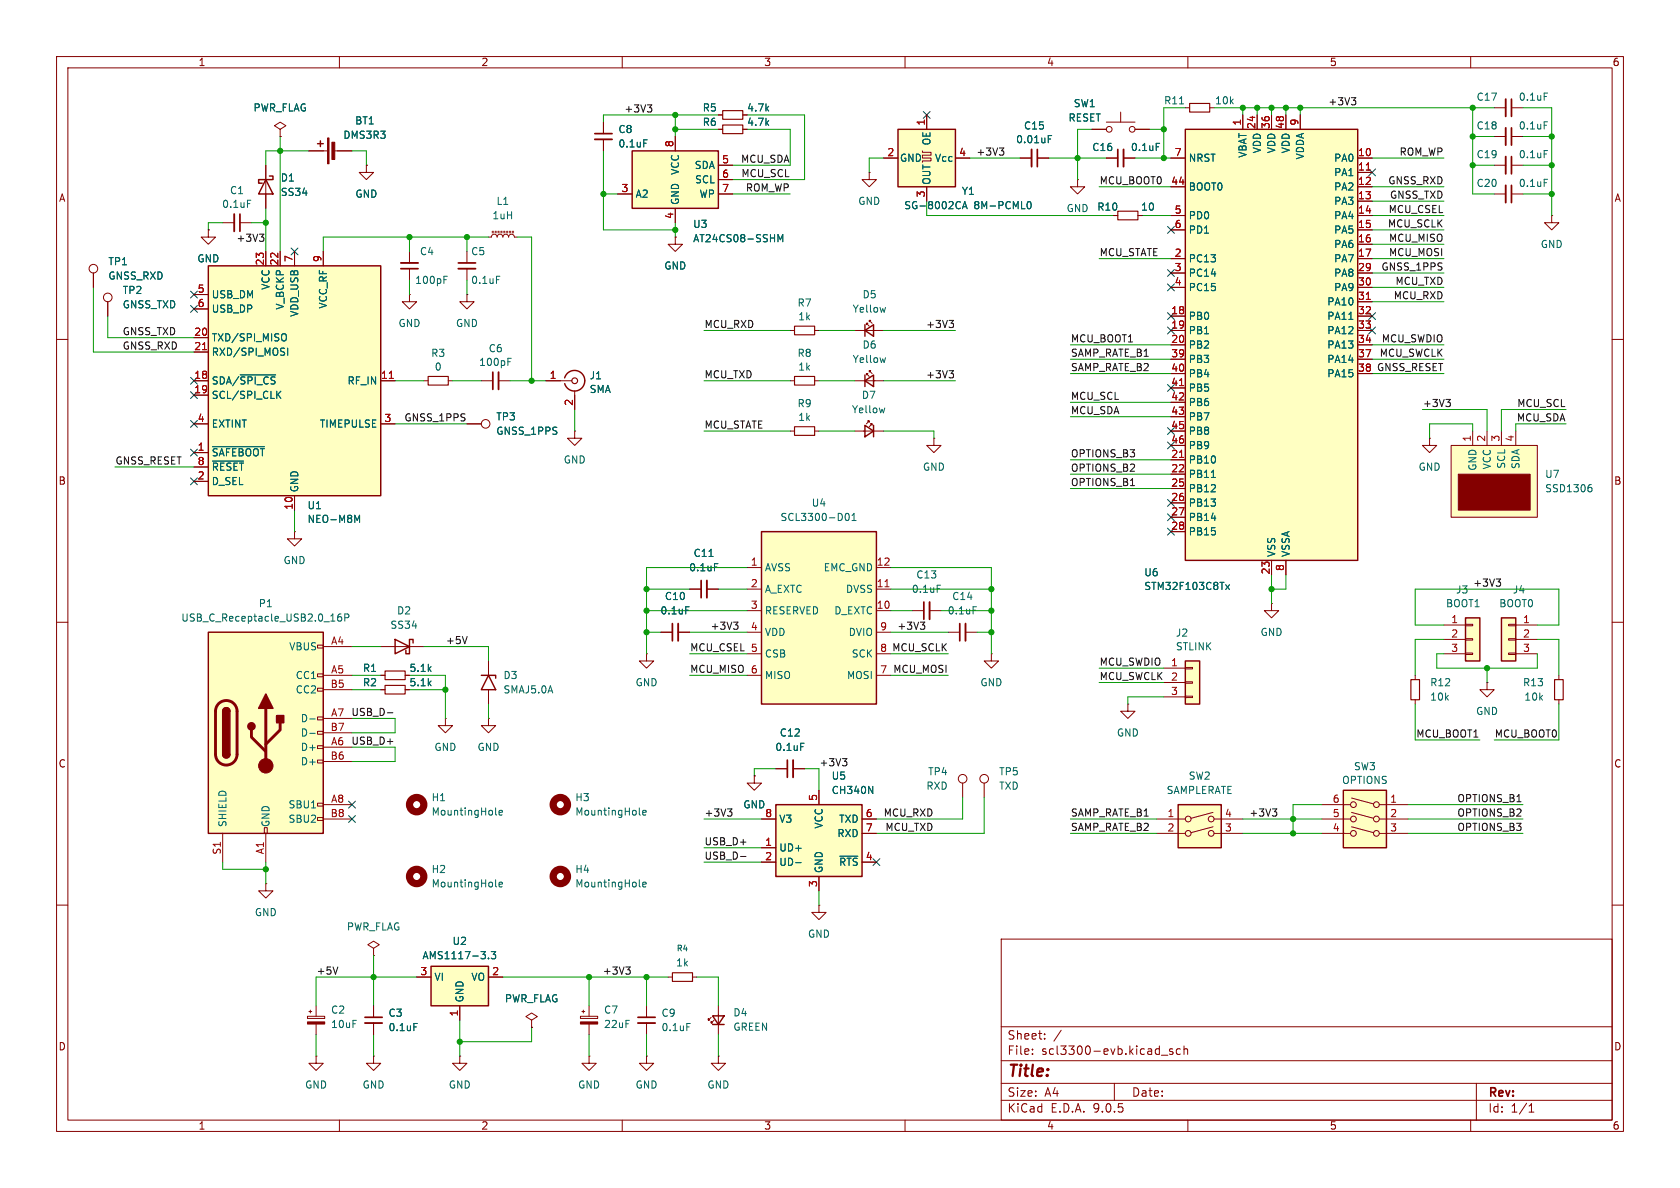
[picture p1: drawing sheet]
<svg xmlns="http://www.w3.org/2000/svg" width="297mm" height="210mm" viewBox="0 0 297 210" stroke-linecap="round" stroke-linejoin="round" font-family="sans-serif">
<defs><g id="words">
<text font-size="2.8" fill="#840000" x="178" y="190.9">Title:</text>
<g font-size="2.1" fill="#840000">
<text x="178" y="184">Sheet:</text>
<text x="178" y="186.7">File:</text>
<text x="184.1" y="186.7">scl3300-evb.kicad_sch</text>
<text x="178" y="196.9">KiCad</text>
<text x="178" y="194.1">Size:</text>
<text x="184.7" y="194.1">A4</text>
<text x="185.7" y="196.9">E.D.A.</text>
<text x="193.3" y="196.9">9.0.5</text>
<text x="200" y="194.1">Date:</text>
<text x="263" y="194.3">Rev:</text>
<text x="263" y="196.9">Id:</text>
<text x="267.1" y="196.9">1/1</text>
</g>
<g font-size="1.8" fill="#840000">
<text x="35" y="11.9">1</text>
<text x="85" y="11.9">2</text>
<text x="135" y="11.9">3</text>
<text x="185" y="11.9">4</text>
<text x="235" y="11.9">5</text>
<text x="285" y="11.9">6</text>
<text x="10.3" y="35.9">A</text>
<text x="285.3" y="35.9">A</text>
<text x="10.3" y="85.9">B</text>
<text x="285.3" y="85.9">B</text>
<text x="10.3" y="135.9">C</text>
<text x="285.3" y="135.9">C</text>
<text x="10.3" y="185.9">D</text>
<text x="285.3" y="185.9">D</text>
<text x="35" y="199.9">1</text>
<text x="85" y="199.9">2</text>
<text x="135" y="199.9">3</text>
<text x="185" y="199.9">4</text>
<text x="235" y="199.9">5</text>
<text x="285" y="199.9">6</text>
</g>
<g font-size="1.8" fill="#006464">
<text x="44.7" y="19.9">PWR_FLAG</text>
<text x="62.7" y="22.2">BT1</text>
<text x="109.2" y="23.7">C8</text>
<text x="124.1" y="22.5">R6</text>
<text x="124.1" y="19.9">R5</text>
<text x="132" y="22.5">4.7k</text>
<text x="132" y="19.9">4.7k</text>
<text x="180.9" y="23.1">C15</text>
<text x="188.8" y="21.7">RESET</text>
<text x="189.7" y="19.2">SW1</text>
<text x="205.7" y="18.6">R11</text>
<text x="214.7" y="18.6">10k</text>
<text x="260.9" y="18">C17</text>
<text x="260.9" y="23.1">C18</text>
<text x="268.4" y="18">0.1uF</text>
<text x="268.4" y="23.1">0.1uF</text>
<text x="60.6" y="24.7">DMS3R3</text>
<text x="109.2" y="26.3">0.1uF</text>
<text x="159" y="28.8">GND</text>
<text x="164.7" y="25.8" transform="rotate(-90 164.7 25.8)">OE</text>
<text x="165.2" y="28.8">Vcc</text>
<text x="179.5" y="25.5">0.01uF</text>
<text x="193" y="26.9">C16</text>
<text x="199.8" y="26.9">0.1uF</text>
<text x="210.1" y="28.8">NRST</text>
<text x="220.6" y="28" transform="rotate(-90 220.6 28)">VBAT</text>
<text x="223.1" y="27.2" transform="rotate(-90 223.1 27.2)">VDD</text>
<text x="225.7" y="27.2" transform="rotate(-90 225.7 27.2)">VDD</text>
<text x="228.2" y="27.2" transform="rotate(-90 228.2 27.2)">VDD</text>
<text x="230.7" y="28.3" transform="rotate(-90 230.7 28.3)">VDDA</text>
<text x="235.8" y="28.8">PA0</text>
<text x="260.9" y="28.2">C19</text>
<text x="268.4" y="28.2">0.1uF</text>
<text x="40.6" y="34.5">C1</text>
<text x="49.5" y="32.3">D1</text>
<text x="49.5" y="34.8">SS34</text>
<text x="62.7" y="35.2">GND</text>
<text x="112.3" y="35.2">A2</text>
<text x="120.2" y="31" transform="rotate(-90 120.2 31)">VCC</text>
<text x="122.7" y="30.1">SDA</text>
<text x="122.8" y="32.6">SCL</text>
<text x="123.6" y="35.2">WP</text>
<text x="164.7" y="32.8" transform="rotate(-90 164.7 32.8)">OUT</text>
<text x="169.9" y="34.6">Y1</text>
<text x="210.1" y="33.9">BOOT0</text>
<text x="235.8" y="31.3">PA1</text>
<text x="235.8" y="33.9">PA2</text>
<text x="260.9" y="33.2">C20</text>
<text x="268.4" y="33.2">0.1uF</text>
<text x="39.2" y="37">0.1uF</text>
<text x="87" y="39">1uH</text>
<text x="87.7" y="36.4">L1</text>
<text x="120.2" y="36.3" transform="rotate(-90 120.2 36.3)">GND</text>
<text x="122.4" y="40.5">U3</text>
<text x="151.6" y="36.4">GND</text>
<text x="159.8" y="37.2">SG-8002CA</text>
<text x="172.2" y="37.2">8M-PCML0</text>
<text x="188.5" y="37.7">GND</text>
<text x="193.9" y="37.4">R10</text>
<text x="201.6" y="37.4">10</text>
<text x="210.1" y="39">PD0</text>
<text x="210.1" y="41.5">PD1</text>
<text x="235.8" y="36.4">PA3</text>
<text x="235.8" y="39">PA4</text>
<text x="235.8" y="41.5">PA5</text>
<text x="19.1" y="47.1">TP1</text>
<text x="34.8" y="46.6">GND</text>
<text x="74.1" y="45.3">C4</text>
<text x="83.2" y="45.3">C5</text>
<text x="117.3" y="47.9">GND</text>
<text x="122.4" y="43">AT24CS08-SSHM</text>
<text x="210.1" y="46.6">PC13</text>
<text x="235.8" y="44">PA6</text>
<text x="235.8" y="46.6">PA7</text>
<text x="272.3" y="44">GND</text>
<text x="19.1" y="49.6">GNSS_RXD</text>
<text x="21.6" y="52.2">TP2</text>
<text x="37.3" y="52.9">USB_DM</text>
<text x="47.9" y="51.3" transform="rotate(-90 47.9 51.3)">VCC</text>
<text x="73.3" y="50.4">100pF</text>
<text x="83.2" y="50.4">0.1uF</text>
<text x="152.4" y="52.9">D5</text>
<text x="210.1" y="49.1">PC14</text>
<text x="210.1" y="51.7">PC15</text>
<text x="235.8" y="49.1">PA8</text>
<text x="235.8" y="51.7">PA9</text>
<text x="21.6" y="54.7">GNSS_TXD</text>
<text x="37.3" y="55.5">USB_DP</text>
<text x="50.4" y="54.8" transform="rotate(-90 50.4 54.8)">V_BCKP</text>
<text x="52.9" y="56.1" transform="rotate(-90 52.9 56.1)">VDD_USB</text>
<text x="58" y="54.7" transform="rotate(-90 58 54.7)">VCC_RF</text>
<text x="70.4" y="58">GND</text>
<text x="80.5" y="58">GND</text>
<text x="140.9" y="54.4">R7</text>
<text x="141" y="56.8">1k</text>
<text x="150.6" y="55.5">Yellow</text>
<text x="210.1" y="56.7">PB0</text>
<text x="210.1" y="59.3">PB1</text>
<text x="234.5" y="54.2">PA10</text>
<text x="234.5" y="56.7">PA11</text>
<text x="234.5" y="59.3">PA12</text>
<text x="37.3" y="60.6">TXD/SPI_MISO</text>
<text x="37.3" y="63.1">RXD/SPI_MOSI</text>
<text x="76.1" y="63.3">R3</text>
<text x="76.8" y="65.7">0</text>
<text x="84.6" y="64.9">100pF</text>
<text x="86.3" y="62.5">C6</text>
<text x="140.9" y="63.3">R8</text>
<text x="141" y="65.7">1k</text>
<text x="150.6" y="64.4">Yellow</text>
<text x="152.4" y="61.8">D6</text>
<text x="210.1" y="61.8">PB2</text>
<text x="210.1" y="64.4">PB3</text>
<text x="234.5" y="61.8">PA13</text>
<text x="234.5" y="64.4">PA14</text>
<text x="37.3" y="68.2">SDA/~{SPI_CS}</text>
<text x="37.3" y="70.7">SCL/SPI_CLK</text>
<text x="61.3" y="68.2">RF_IN</text>
<text x="104.1" y="67.3">J1</text>
<text x="104.1" y="69.7">SMA</text>
<text x="152.3" y="70.7">D7</text>
<text x="210.1" y="66.9">PB4</text>
<text x="210.1" y="69.4">PB5</text>
<text x="210.1" y="72">PB6</text>
<text x="234.5" y="66.9">PA15</text>
<text x="37.3" y="75.8">EXTINT</text>
<text x="56.4" y="75.8">TIMEPULSE</text>
<text x="87.6" y="74.5">TP3</text>
<text x="87.6" y="77.1">GNSS_1PPS</text>
<text x="140.9" y="72.2">R9</text>
<text x="141" y="74.6">1k</text>
<text x="150.5" y="73.3">Yellow</text>
<text x="210.1" y="74.5">PB7</text>
<text x="210.1" y="77.1">PB8</text>
<text x="37.3" y="80.9">~{SAFEBOOT}</text>
<text x="37.3" y="83.4">~{RESET}</text>
<text x="99.6" y="82.1">GND</text>
<text x="163.1" y="83.4">GND</text>
<text x="210.1" y="79.6">PB9</text>
<text x="210.1" y="82.1">PB10</text>
<text x="250.7" y="83.4">GND</text>
<text x="261.2" y="83.3" transform="rotate(-90 261.2 83.3)">GND</text>
<text x="263.8" y="83.1" transform="rotate(-90 263.8 83.1)">VCC</text>
<text x="266.3" y="83" transform="rotate(-90 266.3 83)">SCL</text>
<text x="268.8" y="83" transform="rotate(-90 268.8 83)">SDA</text>
<text x="37.3" y="86">D_SEL</text>
<text x="52.9" y="87.1" transform="rotate(-90 52.9 87.1)">GND</text>
<text x="143.4" y="89.8">U4</text>
<text x="210.1" y="84.7">PB11</text>
<text x="210.1" y="87.2">PB12</text>
<text x="210.1" y="89.8">PB13</text>
<text x="273.1" y="84.7">U7</text>
<text x="273.1" y="87.2">SSD1306</text>
<text x="54.3" y="92.6">NEO-M8M</text>
<text x="54.3" y="90.2">U1</text>
<text x="137.9" y="92.3">SCL3300-D01</text>
<text x="210.1" y="92.3">PB14</text>
<text x="210.1" y="94.8">PB15</text>
<text x="50" y="99.9">GND</text>
<text x="121.7" y="101.2">0.1uF</text>
<text x="122.5" y="98.7">C11</text>
<text x="135.1" y="101.2">AVSS</text>
<text x="145.5" y="101.2">EMC_GND</text>
<text x="225.7" y="98.6" transform="rotate(-90 225.7 98.6)">VSS</text>
<text x="228.2" y="98.6" transform="rotate(-90 228.2 98.6)">VSSA</text>
<text x="45.6" y="107.5">P1</text>
<text x="117.4" y="106.3">C10</text>
<text x="135.1" y="105">A_EXTC</text>
<text x="149.5" y="105">DVSS</text>
<text x="161.1" y="105">0.1uF</text>
<text x="161.9" y="102.5">C13</text>
<text x="168.2" y="106.3">C14</text>
<text x="202.2" y="102.1">U6</text>
<text x="202.2" y="104.5">STM32F103C8Tx</text>
<text x="255.5" y="107.5">BOOT1</text>
<text x="257.3" y="105.1">J3</text>
<text x="265" y="107.5">BOOT0</text>
<text x="267.4" y="105.1">J4</text>
<text x="32" y="110.1">USB_C_Receptacle_USB2.0_16P</text>
<text x="68.9" y="111.4">SS34</text>
<text x="70.1" y="108.8">D2</text>
<text x="116.7" y="108.8">0.1uF</text>
<text x="135.1" y="108.8">RESERVED</text>
<text x="135.1" y="112.6">VDD</text>
<text x="147.4" y="108.8">D_EXTC</text>
<text x="149.9" y="112.6">DVIO</text>
<text x="167.5" y="108.8">0.1uF</text>
<text x="207.8" y="112.7">J2</text>
<text x="222.8" y="112.6">GND</text>
<text x="51" y="115.2">VBUS</text>
<text x="64.1" y="119">R1</text>
<text x="72.3" y="119">5.1k</text>
<text x="135.1" y="116.4">CSB</text>
<text x="150.5" y="116.4">SCK</text>
<text x="207.8" y="115.2">STLINK</text>
<text x="52.2" y="120.2">CC1</text>
<text x="52.2" y="122.8">CC2</text>
<text x="64.1" y="121.5">R2</text>
<text x="72.3" y="121.5">5.1k</text>
<text x="88.9" y="120.2">D3</text>
<text x="88.9" y="122.8">SMAJ5.0A</text>
<text x="112.3" y="121.5">GND</text>
<text x="135.1" y="120.2">MISO</text>
<text x="149.6" y="120.2">MOSI</text>
<text x="173.2" y="121.5">GND</text>
<text x="252.7" y="124.1">10k</text>
<text x="252.7" y="121.5">R12</text>
<text x="269.1" y="121.5">R13</text>
<text x="269.4" y="124.1">10k</text>
<text x="53.1" y="127.9">D-</text>
<text x="53.1" y="130.4">D-</text>
<text x="137.8" y="130.4">C12</text>
<text x="197.4" y="130.4">GND</text>
<text x="260.9" y="126.6">GND</text>
<text x="53.1" y="132.9">D+</text>
<text x="53.1" y="135.5">D+</text>
<text x="76.7" y="132.9">GND</text>
<text x="84.3" y="132.9">GND</text>
<text x="137" y="132.9">0.1uF</text>
<text x="164" y="137.3">TP4</text>
<text x="176.5" y="137.3">TP5</text>
<text x="239.3" y="136.4">SW3</text>
<text x="50.9" y="143.1">SBU1</text>
<text x="76.2" y="141.8">H1</text>
<text x="101.6" y="141.8">H3</text>
<text x="131.3" y="143.1">GND</text>
<text x="146.9" y="140.6">CH340N</text>
<text x="146.9" y="138">U5</text>
<text x="163.7" y="139.8">RXD</text>
<text x="176.5" y="139.8">TXD</text>
<text x="206.2" y="140.6">SAMPLERATE</text>
<text x="210.1" y="138">SW2</text>
<text x="237.2" y="138.8">OPTIONS</text>
<text x="40.2" y="146.3" transform="rotate(-90 40.2 146.3)">SHIELD</text>
<text x="47.9" y="146.3" transform="rotate(-90 47.9 146.3)">GND</text>
<text x="50.9" y="145.6">SBU2</text>
<text x="76.2" y="144.4">MountingHole</text>
<text x="101.6" y="144.4">MountingHole</text>
<text x="137.7" y="145.6">V3</text>
<text x="145.6" y="146.6" transform="rotate(-90 145.6 146.6)">VCC</text>
<text x="147.9" y="148.2">RXD</text>
<text x="148.2" y="145.6">TXD</text>
<text x="76.2" y="154.5">H2</text>
<text x="101.6" y="154.5">H4</text>
<text x="137.7" y="150.7">UD+</text>
<text x="137.7" y="153.3">UD-</text>
<text x="145.6" y="154.4" transform="rotate(-90 145.6 154.4)">GND</text>
<text x="148.2" y="153.3">~{RTS}</text>
<text x="76.2" y="157.1">MountingHole</text>
<text x="101.6" y="157.1">MountingHole</text>
<text x="45" y="162.2">GND</text>
<text x="61.2" y="164.7">PWR_FLAG</text>
<text x="79.9" y="167.2">U2</text>
<text x="142.7" y="166">GND</text>
<text x="74.6" y="169.8">AMS1117-3.3</text>
<text x="76.7" y="173.6">VI</text>
<text x="83.2" y="173.6">VO</text>
<text x="119.4" y="171">1k</text>
<text x="58.4" y="179.4">C2</text>
<text x="68.6" y="179.9">C3</text>
<text x="82.1" y="177.3" transform="rotate(-90 82.1 177.3)">GND</text>
<text x="89.2" y="177.4">PWR_FLAG</text>
<text x="106.7" y="179.4">C7</text>
<text x="116.8" y="179.9">C9</text>
<text x="129.5" y="179.9">D4</text>
<text x="58.4" y="181.9">10uF</text>
<text x="68.6" y="182.5">0.1uF</text>
<text x="106.7" y="181.9">22uF</text>
<text x="116.8" y="182.5">0.1uF</text>
<text x="129.5" y="182.4">GREEN</text>
<text x="53.8" y="192.6">GND</text>
<text x="64" y="192.6">GND</text>
<text x="79.2" y="192.6">GND</text>
<text x="102.1" y="192.6">GND</text>
<text x="112.3" y="192.6">GND</text>
<text x="125" y="192.6">GND</text>
</g>
<g font-size="1.8" fill="#0f0f0f">
<text x="110.3" y="20">+3V3</text>
<text x="234.7" y="18.7">+3V3</text>
<text x="130.9" y="28.9">MCU_SDA</text>
<text x="172.5" y="27.6">+3V3</text>
<text x="247.3" y="27.6">ROM_WP</text>
<text x="131" y="31.4">MCU_SCL</text>
<text x="131.8" y="33.9">ROM_WP</text>
<text x="194.3" y="32.7">MCU_BOOT0</text>
<text x="245.3" y="32.7">GNSS_RXD</text>
<text x="245.6" y="35.2">GNSS_TXD</text>
<text x="245.3" y="40.3">MCU_SCLK</text>
<text x="245.4" y="37.8">MCU_CSEL</text>
<text x="41.7" y="42.8">+3V3</text>
<text x="194.3" y="45.4">MCU_STATE</text>
<text x="244.1" y="47.9">GNSS_1PPS</text>
<text x="245.5" y="45.4">MCU_MOSI</text>
<text x="245.5" y="42.8">MCU_MISO</text>
<text x="246.3" y="53">MCU_RXD</text>
<text x="246.6" y="50.5">MCU_TXD</text>
<text x="21.6" y="59.3">GNSS_TXD</text>
<text x="124.5" y="58.1">MCU_RXD</text>
<text x="163.6" y="58.1">+3V3</text>
<text x="21.6" y="61.9">GNSS_RXD</text>
<text x="189.2" y="60.6">MCU_BOOT1</text>
<text x="189.2" y="63.2">SAMP_RATE_B1</text>
<text x="189.2" y="65.7">SAMP_RATE_B2</text>
<text x="243.3" y="65.7">GNSS_RESET</text>
<text x="243.8" y="63.2">MCU_SWCLK</text>
<text x="244.2" y="60.6">MCU_SWDIO</text>
<text x="124.5" y="67">MCU_TXD</text>
<text x="163.6" y="67">+3V3</text>
<text x="189.2" y="70.8">MCU_SCL</text>
<text x="71.4" y="74.6">GNSS_1PPS</text>
<text x="124.5" y="75.9">MCU_STATE</text>
<text x="189.2" y="73.3">MCU_SDA</text>
<text x="251.5" y="72">+3V3</text>
<text x="268.1" y="74.6">MCU_SDA</text>
<text x="268.1" y="72">MCU_SCL</text>
<text x="20.3" y="82.2">GNSS_RESET</text>
<text x="189.2" y="83.5">OPTIONS_B2</text>
<text x="189.2" y="80.9">OPTIONS_B3</text>
<text x="189.2" y="86">OPTIONS_B1</text>
<text x="260.3" y="103.8">+3V3</text>
<text x="78.7" y="114">+5V</text>
<text x="125.5" y="111.4">+3V3</text>
<text x="158.5" y="111.4">+3V3</text>
<text x="121.9" y="115.2">MCU_CSEL 5</text>
<text x="121.9" y="119">MCU_MISO 6</text>
<text x="155.5" y="115.3">8 MCU_SCLK</text>
<text x="157.8" y="119">MCU_MOSI</text>
<text x="194.3" y="117.8">MCU_SWDIO</text>
<text x="194.3" y="120.3">MCU_SWCLK</text>
<text x="62" y="131.7">USB_D+</text>
<text x="62" y="126.7">USB_D-</text>
<text x="250.3" y="130.5">MCU_BOOT1</text>
<text x="264.2" y="130.5">MCU_BOOT0</text>
<text x="144.8" y="135.5">+3V3</text>
<text x="257.5" y="141.9">OPTIONS_B1</text>
<text x="124.5" y="149.5">USB_D+</text>
<text x="124.5" y="144.4">+3V3</text>
<text x="156.1" y="144.4">MCU_RXD</text>
<text x="156.4" y="147">MCU_TXD</text>
<text x="189.2" y="144.4">SAMP_RATE_B1</text>
<text x="189.2" y="147">SAMP_RATE_B2</text>
<text x="220.8" y="144.4">+3V3</text>
<text x="257.5" y="144.4">OPTIONS_B2</text>
<text x="257.5" y="147">OPTIONS_B3</text>
<text x="124.5" y="152.1">USB_D-</text>
<text x="55.9" y="172.4">+5V</text>
<text x="106.5" y="172.4">+3V3</text>
</g>
<g font-size="1.8" fill="#a90000">
<text x="163.6" y="22.3" transform="rotate(-90 163.6 22.3)">1</text>
<text x="219.5" y="22.3" transform="rotate(-90 219.5 22.3)">1</text>
<text x="222" y="22.9" transform="rotate(-90 222 22.9)">24</text>
<text x="224.5" y="22.9" transform="rotate(-90 224.5 22.9)">36</text>
<text x="227.1" y="22.9" transform="rotate(-90 227.1 22.9)">48</text>
<text x="229.6" y="22.3" transform="rotate(-90 229.6 22.3)">9</text>
<text x="119.1" y="26.1" transform="rotate(-90 119.1 26.1)">8</text>
<text x="127.6" y="29">5</text>
<text x="156.8" y="27.7">2</text>
<text x="169.5" y="27.7">4</text>
<text x="207.6" y="27.7">7</text>
<text x="240" y="27.7">10</text>
<text x="109.8" y="34">3</text>
<text x="127.6" y="31.5">6</text>
<text x="127.6" y="34">7</text>
<text x="163.6" y="35" transform="rotate(-90 163.6 35)">3</text>
<text x="207" y="32.8">44</text>
<text x="240" y="30.2">11</text>
<text x="240" y="32.8">12</text>
<text x="240" y="35.3">13</text>
<text x="119.1" y="38.8" transform="rotate(-90 119.1 38.8)">4</text>
<text x="207.6" y="37.8">5</text>
<text x="207.6" y="40.4">6</text>
<text x="240" y="37.8">14</text>
<text x="240" y="40.4">15</text>
<text x="46.7" y="47" transform="rotate(-90 46.7 47)">23</text>
<text x="49.3" y="47" transform="rotate(-90 49.3 47)">22</text>
<text x="51.8" y="46.4" transform="rotate(-90 51.8 46.4)">7</text>
<text x="56.9" y="46.4" transform="rotate(-90 56.9 46.4)">9</text>
<text x="207.6" y="45.5">2</text>
<text x="240" y="42.9">16</text>
<text x="240" y="45.5">17</text>
<text x="34.9" y="51.8">5</text>
<text x="207.6" y="48">3</text>
<text x="207.6" y="50.5">4</text>
<text x="240" y="48">29</text>
<text x="240" y="50.5">30</text>
<text x="240" y="53.1">31</text>
<text x="34.2" y="59.4">20</text>
<text x="34.9" y="54.4">6</text>
<text x="207" y="55.6">18</text>
<text x="207" y="58.2">19</text>
<text x="240" y="55.6">32</text>
<text x="240" y="58.2">33</text>
<text x="34.2" y="62">21</text>
<text x="207" y="60.7">20</text>
<text x="207" y="63.2">39</text>
<text x="207" y="65.8">40</text>
<text x="240" y="60.7">34</text>
<text x="240" y="63.2">37</text>
<text x="240" y="65.8">38</text>
<text x="34.2" y="67.1">18</text>
<text x="34.2" y="69.6">19</text>
<text x="67.3" y="67.1">11</text>
<text x="97.1" y="67.1">1</text>
<text x="101.3" y="71.8" transform="rotate(-90 101.3 71.8)">2</text>
<text x="207" y="68.3">41</text>
<text x="207" y="70.9">42</text>
<text x="34.9" y="74.7">4</text>
<text x="67.9" y="74.7">3</text>
<text x="207" y="73.4">43</text>
<text x="207" y="75.9">45</text>
<text x="34.9" y="79.8">1</text>
<text x="34.9" y="82.3">8</text>
<text x="207" y="78.5">46</text>
<text x="207" y="81">21</text>
<text x="207" y="83.6">22</text>
<text x="260.1" y="78.2" transform="rotate(-90 260.1 78.2)">1</text>
<text x="262.6" y="78.2" transform="rotate(-90 262.6 78.2)">2</text>
<text x="265.2" y="78.2" transform="rotate(-90 265.2 78.2)">3</text>
<text x="267.7" y="78.2" transform="rotate(-90 267.7 78.2)">4</text>
<text x="34.9" y="84.8">2</text>
<text x="207" y="86.1">25</text>
<text x="207" y="88.6">26</text>
<text x="51.8" y="90.2" transform="rotate(-90 51.8 90.2)">10</text>
<text x="207" y="91.2">27</text>
<text x="207" y="93.7">28</text>
<text x="132.6" y="100.1">1</text>
<text x="154.9" y="100.1">12</text>
<text x="224.5" y="101.6" transform="rotate(-90 224.5 101.6)">23</text>
<text x="227.1" y="101" transform="rotate(-90 227.1 101)">8</text>
<text x="132.6" y="103.9">2</text>
<text x="132.6" y="107.7">3</text>
<text x="154.9" y="103.9">11</text>
<text x="154.9" y="107.7">10</text>
<text x="132.6" y="111.5">4</text>
<text x="155.5" y="111.5">9</text>
<text x="256.5" y="110.2">1</text>
<text x="256.5" y="112.8">2</text>
<text x="269.2" y="110.2">1</text>
<text x="269.2" y="112.8">2</text>
<text x="58.4" y="114">A4</text>
<text x="58.4" y="119.1">A5</text>
<text x="155.5" y="119.1">7</text>
<text x="206.9" y="117.9">1</text>
<text x="256.5" y="115.3">3</text>
<text x="269.2" y="115.3">3</text>
<text x="58.3" y="121.7">B5</text>
<text x="206.9" y="120.4">2</text>
<text x="206.9" y="122.9">3</text>
<text x="58.3" y="129.3">B7</text>
<text x="58.4" y="126.7">A7</text>
<text x="58.4" y="131.8">A6</text>
<text x="58.3" y="134.4">B6</text>
<text x="58.4" y="142">A8</text>
<text x="144.5" y="141.7" transform="rotate(-90 144.5 141.7)">5</text>
<text x="235.5" y="142">6</text>
<text x="245.7" y="142">1</text>
<text x="58.3" y="144.5">B8</text>
<text x="135.2" y="144.5">8</text>
<text x="135.2" y="149.6">1</text>
<text x="153" y="144.5">6</text>
<text x="153" y="147.1">7</text>
<text x="206.3" y="144.5">1</text>
<text x="206.3" y="147.1">2</text>
<text x="216.5" y="144.5">4</text>
<text x="216.5" y="147.1">3</text>
<text x="235.5" y="144.5">5</text>
<text x="235.5" y="147.1">4</text>
<text x="245.7" y="144.5">2</text>
<text x="245.7" y="147.1">3</text>
<text x="39.1" y="151.2" transform="rotate(-90 39.1 151.2)">S1</text>
<text x="46.7" y="151.1" transform="rotate(-90 46.7 151.1)">A1</text>
<text x="135.2" y="152.1">2</text>
<text x="153" y="152.1">4</text>
<text x="144.5" y="156.9" transform="rotate(-90 144.5 156.9)">3</text>
<text x="74.2" y="172.5">3</text>
<text x="86.9" y="172.5">2</text>
<text x="81" y="179.8" transform="rotate(-90 81 179.8)">1</text>
</g>
<text font-size="1.4" fill="#006464" x="119.5" y="168.4">R4</text>
</g></defs>
<g fill="none" stroke="#840000" stroke-width=".18">
<path d="M10 10h277v190h-277zM12 12h273v186h-273zM60 10v2M110 10v2M160 10v2M198.1 19.8v1.8M210 10v2M260 10v2M190.5 31.8v1.2h1.3l-1.3 1.3-1.3-1.3h1.3M190.5 31.8h.1M193 22.9h2.6M195.6 21.6h5.1"/>
<path d="M200.7 22.9h2.5M82.5 52.1v1.2h1.3l-1.3 1.3-1.2-1.3h1.2M82.5 52.1h.1M82.5 44.5v2M82.5 47.5v2M86.4 41.9h.5l.1-.3 .4-.2 .3 .2 .2 .3 .1-.3 .4-.2 .3 .2 .2 .3 .1-.3 .4-.2 .4 .2 .1 .3 .2-.3 .3-.2 .4 .2 .1 .3h.5M87 41.1h.2M87 40.9h.2M87.5 41.1h.3M87.5 40.9h.3M88 41.1h.3M88 40.9h.3"/>
<path d="M88.5 41.1h.3M88.5 40.9h.3M89 41.1h.3M89 40.9h.3M89.5 41.1h.3M89.5 40.9h.3M90 41.1h.3M90 40.9h.3M90.6 41.1h.2M90.6 40.9h.2M10 60h2M85.1 67.3h2"/>
<path d="M88.1 67.3h2.1M285 60h2M10 110h2M114.3 115.6v1.2h1.3l-1.3 1.3-1.3-1.3h1.3M114.3 115.6h.1M121.9 104.1h2.1M125 104.1h2M285 110h2M10 160h2M177 166h108v32h-108zM285 160h2M60 198v2"/>
<path d="M110 198v2M160 198v2M177 194.5h108M177 191.5h108M177 187.5h108M177 181.5h108M182.5 186.3v.1M182.5 185.5v.1M184.7 183.6v.1M184.7 182.8v.1M187.6 182.1l-1.3 2M197 191.5v3"/>
<path d="M205.3 186.5h1.2M207.3 185.5l-.3-.1-.3 .2 .1 .2 .5 .2v.3h-.6M208.7 185.5l-.5-.1-.2 .3v.4l.1 .2h.6M209.3 185.5l.2-.1 .4 .1 .1 .9M209.3 184.9v1.5M210 198v2M260 198v2M261 191.5v6.5M270.3 196.6h.9M270.3 195.5l.4-.4v1.5"/>
<circle cx="196.1" cy="22.9" r=".51"/>
<circle cx="200.2" cy="22.9" r=".51"/>
</g>
<path d="M81 46.5h3.1M87.1 65.8v3M124 102.6v3.1" fill="none" stroke="#840000" stroke-width=".3"/>
<path d="M81 47.5h3.1M88.1 65.8v3M125 102.6v3.1" fill="none" stroke="#840000" stroke-width=".33"/>
<path d="M87.8 48.8h.6M89.8 63.9h.4M89.8 63.3h.6M125.3 98.4h.8M126.3 99.6h.6" fill="none" stroke="#006464" stroke-width=".18"/>
<path d="M134.6 94h20.3v30.5h-20.3z" fill="#ffffc2"/>
<path d="M47 31.8l1.3 2.5h-2.6zM47.6 31.1h.7v.7h-2.6v.6h.7M56.1 25.4h1M56.6 24.9v1M152.9 58.4l1.5-1v2zM152.9 57.4v2M99.8 66.8a1.81 1.81 0 0 1 2.8-1 1.81 1.81 0 0 1 0 3 1.81 1.81 0 0 1-2.8-1M152.9 75.2l1.5 1-1.5 1zM152.9 67.3l1.5-1v2zM152.9 66.3v2M154.4 75.2v2M134.6 94h20.3v30.5h-20.3z" fill="none" stroke="#840000" stroke-width=".25"/>
<g fill="none" stroke="#840000" stroke-width=".18">
<path d="M209.5 19.1h.8M213.9 19.1h.7M47 29.2v7.6M49.5 22.9l1-.7-1-.6-1 .6 1 .7v1.2M49.5 24.1h.1M54.6 26.7h3.3M58.9 26.7h3.3M106.7 21.6v2M106.7 24.6v2.1M127 22.9h.8M127 20.3h.8M131.3 22.9h.8"/>
<path d="M131.3 20.3h.8M180.3 27.9h2.1M183.4 27.9h2M196.8 38.1h.8M201.2 38.1h.7M139.7 58.4h.8M144 58.4h.8M151.1 58.4h5.1M153.2 57.4v-.2h.2h-.2l.5 .5M153.7 56.9v-.3h.2h-.2l.5 .6M82.5 74.9h2.6M96.5 67.3h4.6"/>
<path d="M101.6 76.2v1.3h1.3l-1.3 1.2-1.3-1.2h1.3M101.6 76.2h.1M101.6 69.1v3.3M139.7 67.3h.8M139.7 76.2h.8M144 67.3h.8M144 76.2h.8M151.1 67.3h5.1M151.1 76.2h5.1M153.2 66.3v-.3h.2h-.2l.5 .5M153.7 74.7v-.3h-.3h.3l-.5 .5M153.7 65.8v-.3h.2h-.2l.5 .5"/>
<path d="M154.2 75.2v-.3h-.3h.3l-.5 .5M116.8 111.8h2.1M119.9 111.8h2M132.1 100.3h2.5M132.1 104.1h2.5M132.1 108h2.5M132.1 111.8h2.5M132.1 115.6h2.5M132.1 119.4h2.5M154.9 100.3h2.6M154.9 104.1h2.6M154.9 108h2.6"/>
<path d="M154.9 111.8h2.6M154.9 115.6h2.6M154.9 119.4h2.6M114.3 177.8v2M114.3 180.8v2.1"/>
<circle cx="85.9" cy="74.9" r=".76"/>
</g>
<path d="M156.5 103.7h.7" fill="none" stroke="#a90000" stroke-width=".18"/>
<path d="M208.5 18.4h.7M113.8 24.7h.6M185.3 24.6h.4M185.3 24h.6M156.5 54.3l-.2 .9M156.4 72.1l-.2 .9M156.5 63.2l-.2 .9M149.5 90.9l.2-.2a.68 .68 0 0 1 .4 .7 .68 .68 0 0 1-.4 .6l-.2-.1-.1-.4zM150.6 92h.7M150.6 91.1l.4-.4v1.3M121.2 107.3h.6M121.4 180.9h.6" fill="none" stroke="#006464" stroke-width=".18"/>
<path d="M105.2 23.6h3M183.4 26.4v3.1M118.9 110.2v3.1M112.8 179.8h3" fill="none" stroke="#840000" stroke-width=".3"/>
<path d="M105.2 24.6h3M182.4 26.4v3.1M119.9 110.2v3.1M112.8 180.8h3" fill="none" stroke="#840000" stroke-width=".33"/>
<g fill="none" stroke="#840000" stroke-width=".2">
<path d="M127.8 19.6h3.5v1.5h-3.5zM210.3 18.3h3.6v1.5h-3.6zM127.8 22.1h3.5v1.5h-3.5zM197.6 37.3h3.6v1.6h-3.6zM140.5 57.7h3.5v1.5h-3.5zM140.5 66.5h3.5v1.6h-3.5zM140.5 75.4h3.5v1.6h-3.5z"/>
<circle cx="101.6" cy="67.3" r=".51"/>
</g>
<g fill="#840000" stroke="#840000" stroke-width=".18">
<path d="M57.9 24.4h.3v4.6h-.3z"/>
<path d="M58.7 25.1h.5v3.1h-.5z"/>
</g>
<path d="M259.1 109.2h2.5v7.6h-2.5z" fill="#ffffc2"/>
<path d="M259.1 109.2h2.5v7.6h-2.5z" fill="none" stroke="#840000" stroke-width=".25"/>
<g fill="none" stroke="#840000" stroke-width=".18">
<path d="M72.4 44.5v2M72.4 47.5v2M255.3 110.5h3.8M255.3 113h3.8M255.3 115.6h3.8M259.1 110.4h1.2v.2h-1.2zM259.1 112.9h1.2v.3h-1.2zM259.1 115.4h1.2v.3h-1.2zM66 167.6l1.1-.6-1.1-.6-1 .6 1 .6v1.3M66 168.9h.1M102.6 179.7h3.1v.3h-3.1zM102.9 178.8h.5"/>
<path d="M103.1 178.6v.5M104.1 177.8v1.9M104.1 186.7v1.3h1.3l-1.3 1.2-1.2-1.2h1.2M104.1 186.7h.1M104.1 181v1.9"/>
</g>
<path d="M70.9 47.5h3" fill="none" stroke="#840000" stroke-width=".3"/>
<path d="M70.9 46.5h3" fill="none" stroke="#840000" stroke-width=".33"/>
<path d="M78.5 49.4h.4M78.5 48.8h.6" fill="none" stroke="#006464" stroke-width=".18"/>
<path d="M102.6 180.6h3.1v.4h-3.1z" fill="#840000" stroke="#840000" stroke-width=".18"/>
<path d="M158.7 22.9h10.2v10.1h-10.2z" fill="#ffffc2"/>
<path d="M158.7 22.9h10.2v10.1h-10.2zM126 179.6h2l-1 1.5zM126 181.1h2" fill="none" stroke="#840000" stroke-width=".25"/>
<g fill="none" stroke="#840000" stroke-width=".18">
<path d="M156.2 27.9h2.5M163.1 26.7v.2h1.5v.5h-1.5v.5h1.5v.5h-1.5v.3M163.8 20.3v2.6M163.8 33v2.6M168.9 27.9h2.5M133.3 137.2v1.2h1.3l-1.3 1.3-1.2-1.3h1.2M133.3 137.2h.1M137.2 135.9h2M140.2 135.9h2M125.7 179.8l-.5 .5v-.2v.2h.3M127 177.8v5.1M144.8 160v1.3h1.2l-1.2 1.3-1.3-1.3h1.3"/>
<path d="M144.8 160h.1M126.2 180.3l-.5 .5v-.2v.2h.3"/>
</g>
<path d="M170.1 36.9l.5-1.3 .4 1.3M170.3 36.5h.6M181.6 35.9l.3-.3a.68 .68 0 0 1 .4 .7 .68 .68 0 0 1-.4 .6l-.3-.2M141.6 131.4h.6" fill="none" stroke="#006464" stroke-width=".18"/>
<path d="M139.2 134.4v3" fill="none" stroke="#840000" stroke-width=".3"/>
<path d="M140.2 134.4v3" fill="none" stroke="#840000" stroke-width=".33"/>
<path d="M137.2 142.2h15.2v12.7h-15.2z" fill="#ffffc2"/>
<path d="M137.2 142.2h15.2v12.7h-15.2z" fill="none" stroke="#840000" stroke-width=".25"/>
<g fill="none" stroke="#840000" stroke-width=".18">
<path d="M264.2 19.1h2M267.2 19.1h2M64.8 29.2v1.3h1.2l-1.2 1.3-1.3-1.3h1.3M64.8 29.2h.1M153.7 30.5v1.3h1.2l-1.2 1.2-1.3-1.2h1.3M153.7 30.5h.1M195.6 27.9h2M198.6 27.9h2.1M264.2 24.1h2M267.2 24.1h2M144.8 139.7v2.5M134.6 144.8h2.6"/>
<path d="M134.6 149.9h2.6M134.6 152.4h2.6M144.8 154.9v2.6M152.4 144.8h2.5M152.4 152.4h2.5M152.4 147.3h2.5M54.4 179.7h3v.3h-3zM54.6 178.8h.5M54.9 178.6v.5M55.9 177.8v1.9M66 177.8v2M118.1 172.7h.8"/>
<path d="M122.4 172.7h.8M55.9 186.7v1.3h1.2l-1.2 1.2-1.3-1.2h1.3M55.9 186.7h.1M55.9 181v1.9M66 186.7v1.3h1.3l-1.3 1.2-1.2-1.2h1.2M66 186.7h.1M66 180.8v2.1"/>
</g>
<path d="M273 16.5h.6M204.4 25.3h.6M273 21.5h.6M153.6 139l.7 1.3v-1.3M140.7 152.5h.9M148.5 151.4h3.2M73.2 180.9h.6" fill="none" stroke="#006464" stroke-width=".18"/>
<path d="M267.2 17.5v3.1M197.6 26.4v3.1M267.2 22.6v3.1M64.5 179.8h3.1" fill="none" stroke="#840000" stroke-width=".3"/>
<path d="M266.2 17.5v3.1M198.6 26.4v3.1M266.2 22.6v3.1M64.5 180.8h3.1" fill="none" stroke="#840000" stroke-width=".33"/>
<path d="M118.9 172h3.5v1.5h-3.5z" fill="none" stroke="#840000" stroke-width=".2"/>
<path d="M54.4 180.6h3v.4h-3z" fill="#840000" stroke="#840000" stroke-width=".18"/>
<path d="M76.2 170.8h10.2v7h-10.2z" fill="#ffffc2"/>
<path d="M76.2 170.8h10.2v7h-10.2z" fill="none" stroke="#840000" stroke-width=".25"/>
<g fill="none" stroke="#840000" stroke-width=".18">
<path d="M264.2 29.2h2M264.2 34.3h2M267.2 29.2h2M267.2 34.3h2M47 156.2v1.3h1.3l-1.3 1.3-1.3-1.3h1.3M47 156.2h.1M73.7 172.7h2.5M81.3 177.8v2.5M86.4 172.7h2.5M81.3 186.7v1.3h1.2l-1.2 1.2-1.3-1.2h1.3M81.3 186.7h.1M94 180.3l1-.6-1-.6-1 .6 1 .6v1.3"/>
<path d="M94 181.6h.1M114.3 186.7v1.3h1.3l-1.3 1.2-1.3-1.2h1.3M114.3 186.7h.1M127 186.7v1.3h1.3l-1.3 1.2-1.3-1.2h1.3M127 186.7h.1"/>
</g>
<path d="M273 26.6h.6M273 31.7h.6M87.6 156.6l.2 .2M88.2 156.4l.6-.2v-.2l-.4-.1-.2 .2 .1 .6h.5M113 143.9l.2 .2M113 156.6l.2 .2M113.6 156.4l.6-.2v-.2l-.4-.1-.2 .2 .1 .6h.5M113.6 143.7l.6-.2v-.2l-.4-.1-.2 .2 .1 .6h.5M86.4 169.4v.1M86.8 168.2h.8l-.4 .5 .4 .1v.6l-.2 .1-.6-.1" fill="none" stroke="#006464" stroke-width=".18"/>
<g fill="none" stroke="#840000" stroke-width="1.3">
<circle cx="73.7" cy="154.9" r="1.27"/>
<circle cx="99.1" cy="154.9" r="1.27"/>
<circle cx="99.1" cy="142.2" r="1.27"/>
</g>
<path d="M267.2 27.7v3M267.2 32.8v3" fill="none" stroke="#840000" stroke-width=".3"/>
<path d="M266.2 27.7v3M266.2 32.8v3" fill="none" stroke="#840000" stroke-width=".33"/>
<path d="M36.8 47h30.5v40.6h-30.5z" fill="#ffffc2"/>
<path d="M36.8 47h30.5v40.6h-30.5zM85.1 119.4h2.5v.5M86.4 119.4l1.2 2.5h-2.5z" fill="none" stroke="#840000" stroke-width=".25"/>
<g fill="none" stroke="#840000" stroke-width=".18">
<path d="M34.3 52.1h2.5M34.3 54.6h2.5M34.3 59.7h2.5M47 44.5v2.5M49.5 44.5v2.5M52.1 44.5v2.5M57.1 44.5v2.5M34.3 62.2h2.5M34.3 67.3h2.5M34.3 69.9h2.5M34.3 74.9h2.5M67.3 67.3h2.5"/>
<path d="M67.3 74.9h2.5M34.3 80h2.5M34.3 82.6h2.5M34.3 85.1h2.5M52.1 87.6v2.6M86.4 116.8v2.6M78.7 127v1.3h1.3l-1.3 1.2-1.2-1.2h1.2M78.7 127h.1M86.4 127v1.3h1.2l-1.2 1.2-1.3-1.2h1.3M86.4 127h.1M86.4 121.9v2.6"/>
</g>
<path d="M50.1 59a.43 .43 0 0 1 .5 .4v.4a.43 .43 0 0 1-.5 .5M37.6 79h9.1M42.5 66.3h6.2M49.1 69.7l.6 .7M49.7 69.2l-.8 .7M50.9 61.5v1.3M37.6 81.5h5.5M62.7 91.1l.4 .9 .5-.9v1.3" fill="none" stroke="#006464" stroke-width=".18"/>
<path d="M35.8 61.8h.7M68.8 66.9h.7" fill="none" stroke="#a90000" stroke-width=".18"/>
<path d="M209.5 116.8h2.6v7.7h-2.6z" fill="#ffffc2"/>
<path d="M209.5 116.8h2.6v7.7h-2.6z" fill="none" stroke="#840000" stroke-width=".25"/>
<g fill="none" stroke="#840000" stroke-width=".18">
<path d="M52.1 94v1.3h1.2l-1.2 1.2-1.3-1.2h1.3M52.1 94h.1M205.7 118.1h3.8M209.5 118h1.3v.2h-1.3zM224.8 106.7v1.3h1.3l-1.3 1.2-1.3-1.2h1.3M224.8 106.7h.1M174 138.4v2.6M205.7 120.7h3.8M205.7 123.2h3.8M209.5 120.5h1.3v.3h-1.3zM209.5 123.1h1.3v.2h-1.3z"/>
<circle cx="174" cy="137.7" r=".76"/>
</g>
<path d="M36.8 111.8h20.3v35.5h-20.3z" fill="#ffffc2"/>
<g fill="none" stroke="#840000" stroke-width=".18">
<path d="M274.3 38.1v1.3h1.3l-1.3 1.2-1.3-1.2h1.3M274.3 38.1h.1M36.8 40.6v1.3h1.3l-1.3 1.3-1.2-1.3h1.2M36.8 40.6h.1M72.4 52.1v1.2h1.3l-1.3 1.3-1.3-1.3h1.3M72.4 52.1h.1M56.1 114h1v.6h-1zM56.1 119.1h1v.5h-1zM57.1 114.3h5.1M57.1 119.4h5.1M56.1 121.7h1v.5h-1zM56.1 126.7h1v.6h-1z"/>
<path d="M56.1 129.3h1v.5h-1zM56.1 131.8h1v.5h-1zM56.1 134.4h1v.5h-1zM57.1 121.9h5.1M57.1 127h5.1M57.1 129.5h5.1M57.1 132.1h5.1M57.1 134.6h5.1M170.2 138.4v2.6M199.4 124.5v1.2h1.3l-1.3 1.3-1.3-1.3h1.3M199.4 124.5h.1M39.4 147.3v5.1"/>
<path d="M46.7 146.3h.5v1h-.5zM47 147.3v5.1M56.1 142h1v.5h-1zM56.1 144.5h1v.5h-1zM57.1 142.2h5.1M57.1 144.8h5.1"/>
<circle cx="170.2" cy="137.7" r=".76"/>
</g>
<path d="M36.8 111.8h20.3v35.5h-20.3zM39.4 125.7a.64 .64 0 0 1 .6-.6 .64 .64 0 0 1 .6 .6M39.4 133.4a.64 .64 0 0 0 .6 .6 .64 .64 0 0 0 .6-.6" fill="none" stroke="#840000" stroke-width=".25"/>
<path d="M38.7 124.4a1.9 1.9 0 0 1 2-.4 1.9 1.9 0 0 1 1.2 1.7v7.7a1.91 1.91 0 0 1-1.9 1.8 1.91 1.91 0 0 1-1.9-1.8v-7.8l.2-.7zM44.4 129v1.3l2.6 2.5M47 125.2v10.2M49.5 127.8v1.2l-2.5 2.6" fill="none" stroke="#840000" stroke-width=".51"/>
<g fill="#840000" stroke="#840000" stroke-width=".25">
<path d="M39.4 125.7h1.2v7.7h-1.2z"/>
<path d="M39.6 125.3a.64 .64 0 0 1 .6-.2 .64 .64 0 0 1 .4 .6h-1.2z"/>
<path d="M39.4 133.4h1.2a.64 .64 0 0 1-.6 .6 .64 .64 0 0 1-.6-.6z"/>
<path d="M47 122.7l1.3 2.5h-2.6z"/>
<path d="M48.9 126.5h1.3v1.3h-1.3z"/>
<circle cx="44.4" cy="128.4" r=".63"/>
</g>
<circle cx="47" cy="135.4" r="1.27" fill="#840000" stroke="#840000" stroke-width=".18"/>
<path d="M60.3 108.5l-.4 .1a.86 .86 0 0 0 0 1.2l.5-.1v-.4l-.2-.3h-.3l-.2 .3M61 109.2l.6-.1 .1-.1-.1-.3-.6-.2v1.3M54.8 127.1h.9M54.8 129.6h.9" fill="none" stroke="#006464" stroke-width=".18"/>
<path d="M256.5 78.7h15.3v12.7h-15.3z" fill="#ffffc2"/>
<g fill="none" stroke="#840000" stroke-width=".18">
<path d="M16.5 48.3v2.5M19 53.3v2.6M256.5 78.7h15.3v12.7h-15.3zM260.3 76.2v2.5M262.9 76.2v2.5M265.4 76.2v2.5M268 76.2v2.5M275.6 119.4v.7M262.9 120.7v1.2h1.3l-1.3 1.3-1.3-1.3h1.3M262.9 120.7h.1M275.6 123.7v.8"/>
<circle cx="16.5" cy="47.5" r=".76"/>
<circle cx="19" cy="52.6" r=".76"/>
</g>
<path d="M257.8 83.8h12.7v6.4h-12.7z" fill="#840000" stroke="#840000" stroke-width=".18"/>
<path d="M281 86.2h.2l.2 .2v.4l-.4 .1M281.1 85.7h.2" fill="none" stroke="#006464" stroke-width=".18"/>
<path d="M274.8 120.1h1.6v3.6h-1.6z" fill="none" stroke="#840000" stroke-width=".2"/>
<path d="M209.5 22.9h30.5v76.2h-30.5z" fill="#ffffc2"/>
<path d="M209.5 22.9h30.5v76.2h-30.5zM69.8 113l2.6 1.3-2.6 1.3zM73 113.7v-.7h-.6v2.6h-.6v-.7" fill="none" stroke="#840000" stroke-width=".25"/>
<g fill="none" stroke="#840000" stroke-width=".18">
<path d="M39.4 39.4h2M42.4 39.4h2M207 27.9h2.5M207 33h2.5M207 38.1h2.5M219.7 20.3v2.6M222.2 20.3v2.6M224.8 20.3v2.6M227.3 20.3v2.6M229.9 20.3v2.6M240 27.9h2.6M240 33h2.6"/>
<path d="M240 38.1h2.6M240 30.5h2.6M240 35.6h2.6M119.4 41.9v1.3h1.2l-1.2 1.3-1.3-1.3h1.3M119.4 41.9h.1M207 40.6h2.5M207 45.7h2.5M207 48.3h2.5M207 50.8h2.5M207 55.9h2.5M207 58.4h2.5M240 40.6h2.6"/>
<path d="M240 45.7h2.6M240 48.3h2.6M240 50.8h2.6M240 55.9h2.6M240 58.4h2.6M240 43.2h2.6M240 53.3h2.6M165.1 77.5v1.2h1.3l-1.3 1.3-1.3-1.3h1.3M165.1 77.5h.1M207 61h2.5M207 63.5h2.5M207 66h2.5"/>
<path d="M207 68.6h2.5M207 71.1h2.5M207 73.7h2.5M207 76.2h2.5M207 78.7h2.5M240 61h2.6M240 63.5h2.6M240 66h2.6M252.7 77.5v1.2h1.3l-1.3 1.3-1.2-1.3h1.2M252.7 77.5h.1M207 81.3h2.5M207 83.8h2.5"/>
<path d="M207 86.4h2.5M207 88.9h2.5M207 91.4h2.5M207 94h2.5M224.8 99.1v2.5M227.3 99.1v2.5M67.3 114.3h7.6M67.3 119.4h.8M71.6 119.4h.8M161.3 108h2M164.3 108h2.1M167.6 111.8h2.1"/>
<path d="M170.7 111.8h2M175.3 115.6v1.2h1.2l-1.2 1.3-1.3-1.3h1.3M175.3 115.6h.1M250.2 119.4v.7M67.3 121.9h.8M71.6 121.9h.8M250.2 123.7v.8"/>
</g>
<path d="M241.5 30.1h.8M241.5 52.9h.8M208.5 68.2h.7M208.5 80.9h.7" fill="none" stroke="#a90000" stroke-width=".18"/>
<path d="M43.7 35.4h.7M238.5 56.5h.7M214.1 84.4h.8M165.7 103.4h.6M172 107.3h.6M216.7 103.4l.7 .8M217.4 103.4l-.7 .8M87.6 143.9l.2 .2M88.2 143.7l.6-.2v-.2l-.4-.1-.2 .2 .1 .6h.5" fill="none" stroke="#006464" stroke-width=".18"/>
<path d="M42.4 37.8v3.1M163.3 106.4v3.1M169.7 110.2v3.1" fill="none" stroke="#840000" stroke-width=".3"/>
<path d="M41.4 37.8v3.1M164.3 106.4v3.1M170.7 110.2v3.1" fill="none" stroke="#840000" stroke-width=".33"/>
<path d="M68.1 118.6h3.5v1.5h-3.5zM68.1 121.2h3.5v1.5h-3.5zM249.4 120.1h1.6v3.6h-1.6z" fill="none" stroke="#840000" stroke-width=".2"/>
<circle cx="73.7" cy="142.2" r="1.27" fill="none" stroke="#840000" stroke-width="1.3"/>
<path d="M265.4 109.2h2.6v7.6h-2.6z" fill="#ffffc2"/>
<path d="M265.4 109.2h2.6v7.6h-2.6z" fill="none" stroke="#840000" stroke-width=".25"/>
<path d="M266.7 110.4h1.3v.2h-1.3zM266.7 112.9h1.3v.3h-1.3zM266.7 115.4h1.3v.3h-1.3zM268 110.5h3.8M268 113h3.8M268 115.6h3.8" fill="none" stroke="#840000" stroke-width=".18"/>
<path d="M208.3 142.2h7.6v7.7h-7.6z" fill="#ffffc2"/>
<g fill="none" stroke="#840000" stroke-width=".18">
<path d="M204.5 144.8h5M204.5 147.3h5M214.5 143.6l-3.9 1.1M214.5 146.2l-3.9 1M214.6 144.8h5.1M214.6 147.3h5.1"/>
<circle cx="210.1" cy="147.3" r=".51"/>
<circle cx="210.1" cy="144.8" r=".51"/>
<circle cx="214.1" cy="147.3" r=".51"/>
<circle cx="214.1" cy="144.8" r=".51"/>
</g>
<path d="M208.3 142.2h7.6v7.7h-7.6z" fill="none" stroke="#840000" stroke-width=".25"/>
<path d="M237.5 139.7h7.6v10.2h-7.6z" fill="#ffffc2"/>
<g fill="none" stroke="#840000" stroke-width=".18">
<path d="M233.7 142.2h5.1M233.7 144.8h5.1M233.7 147.3h5.1M238.9 141.1l3.9 1M238.9 143.6l3.9 1.1M238.9 146.2l3.9 1M243.8 142.2h5.1M243.8 144.8h5.1M243.8 147.3h5.1"/>
<circle cx="239.3" cy="142.2" r=".51"/>
<circle cx="239.3" cy="144.8" r=".51"/>
<circle cx="239.3" cy="147.3" r=".51"/>
<circle cx="243.3" cy="144.8" r=".51"/>
<circle cx="243.3" cy="142.2" r=".51"/>
<circle cx="243.3" cy="147.3" r=".51"/>
</g>
<path d="M237.5 139.7h7.6v10.2h-7.6z" fill="none" stroke="#840000" stroke-width=".25"/>
<path d="M111.8 26.7h15.2v10.1h-15.2z" fill="#ffffc2"/>
<path d="M111.8 26.7h15.2v10.1h-15.2z" fill="none" stroke="#840000" stroke-width=".25"/>
<g fill="none" stroke="#840000" stroke-width=".18">
<path d="M47 29.2v2.6M47 34.3v2.5M49.5 24.1h.1M54.6 26.7h2.5M59.7 26.7h2.5M64.8 29.2h.1M106.7 21.6v2M106.7 24.6v2.1M109.2 34.3h2.6M119.4 24.1v2.6M119.4 36.8v2.6M127 34.3h2.5"/>
<path d="M127 29.2h2.5M127 31.8h2.5M127 20.3h.8M127 22.9h.8M131.3 20.3h.8M131.3 22.9h.8M156.2 27.9h2.5M163.8 20.3v2.6M163.8 33v2.6M168.9 27.9h2.5M180.3 27.9h2.1M183.4 27.9h2"/>
<path d="M193 22.9h2.6M195.6 27.9h2M196.8 38.1h.8M198.6 27.9h2.1M200.7 22.9h2.5M201.2 38.1h.7M207 27.9h2.5M207 33h2.5M207 38.1h2.5M219.7 20.3v2.6M222.2 20.3v2.6M224.8 20.3v2.6"/>
<path d="M227.3 20.3v2.6M229.9 20.3v2.6M240 27.9h2.6M240 33h2.6M240 38.1h2.6M240 30.5h2.6M240 35.6h2.6M16.5 48.3v2.5M19 53.3v2.6M34.3 52.1h2.5M34.3 54.6h2.5M34.3 59.7h2.5"/>
<path d="M36.8 40.6h.1M47 44.5v2.5M49.5 44.5v2.5M52.1 44.5v2.5M57.1 44.5v2.5M119.4 41.9h.1M207 40.6h2.5M207 45.7h2.5M207 48.3h2.5M207 50.8h2.5M207 55.9h2.5M207 58.4h2.5"/>
<path d="M240 40.6h2.6M240 45.7h2.6M240 48.3h2.6M240 50.8h2.6M240 55.9h2.6M240 58.4h2.6M240 43.2h2.6M240 53.3h2.6M34.3 67.3h2.5M34.3 62.2h2.5M34.3 69.9h2.5M34.3 74.9h2.5"/>
<path d="M67.3 67.3h2.5M67.3 74.9h2.5M74.9 67.3h.8M79.2 67.3h.8M82.5 74.9h2.6M96.5 67.3h2.6M101.6 69.9v2.5M207 61h2.5M207 63.5h2.5M207 66h2.5M207 68.6h2.5M207 71.1h2.5"/>
<path d="M207 73.7h2.5M207 76.2h2.5M207 78.7h2.5M240 61h2.6M240 63.5h2.6M240 66h2.6M34.3 80h2.5M34.3 82.6h2.5M34.3 85.1h2.5M52.1 87.6v2.6M207 81.3h2.5M207 83.8h2.5"/>
<path d="M207 86.4h2.5M207 88.9h2.5M207 91.4h2.5M207 94h2.5M224.8 99.1v2.5M227.3 99.1v2.5M67.3 119.4h.8M71.6 119.4h.8M116.8 111.8h2.1M119.9 111.8h2M121.9 104.1h2.1M125 104.1h2"/>
<path d="M67.3 121.9h.8M71.6 121.9h.8M133.3 137.2h.1M137.2 135.9h2M140.2 135.9h2M144.8 139.7v2.5M134.6 144.8h2.6M134.6 149.9h2.6M134.6 152.4h2.6M144.8 154.9v2.6M152.4 144.8h2.5M152.4 152.4h2.5"/>
<path d="M152.4 147.3h2.5M66 177.8v2M73.7 172.7h2.5M81.3 177.8v2.5M86.4 172.7h2.5M66 180.8v2.1M94 181.6h.1"/>
</g>
<g fill="none" stroke="#006464" stroke-width=".18">
<path d="M113.8 24.7h.6M170.1 36.9l.5-1.3 .4 1.3M170.3 36.5h.6M181.6 35.9l.3-.3a.68 .68 0 0 1 .4 .7 .68 .68 0 0 1-.4 .6l-.3-.2M185.3 24.6h.4M185.3 24h.6M204.4 25.3h.6M50.1 59a.43 .43 0 0 1 .5 .4v.4a.43 .43 0 0 1-.5 .5M137.5 42.7v-1.2l.5 .9 .4-.9v1.2M238.5 56.5h.7M37.6 79h9.1M42.5 66.3h6.2"/>
<path d="M49.1 69.7l.6 .7M49.7 69.2l-.8 .7M50.9 61.5v1.3M37.6 81.5h5.5M62.7 91.1l.4 .9 .5-.9v1.3M125.3 98.4h.8M126.3 99.6h.6M214.1 84.4h.8M121.2 107.3h.6M216.7 103.4l.7 .8M217.4 103.4l-.7 .8M141.6 131.4h.6"/>
<path d="M153.6 139l.7 1.3v-1.3M140.7 152.5h.9M148.5 151.4h3.2M86.4 169.4v.1M86.8 168.2h.8l-.4 .5 .4 .1v.6l-.2 .1-.6-.1M73.2 180.9h.6"/>
</g>
<path d="M75.7 66.5h3.5v1.6h-3.5z" fill="none" stroke="#840000" stroke-width=".2"/>
<g fill="none" stroke="#0f0f0f" stroke-width=".18">
<path d="M114.4 18.5h.8l-.4 .5M115 19l.2 .3v.3l-.2 .2M238.9 17.3h.8l-.4 .5M239.4 17.8l.3 .2v.3l-.3 .2M176.7 26.2h.8l-.5 .4M177.2 26.6l.3 .3v.3l-.3 .2M45.9 41.4h.7l-.4 .5M46.4 41.9l.2 .2v.3l-.2 .3M167.8 56.6h.8l-.5 .5M168.3 57.1l.3 .3v.3l-.3 .2M167.8 65.5h.8l-.5 .5M168.3 66l.3 .3v.3l-.3 .2"/>
<path d="M255.6 70.6h.8l-.4 .5M256.2 71.1l.2 .2v.3l-.2 .3M82.6 112.5l-.4 1.3M129.7 110h.8l-.5 .5M130.2 110.5l.3 .2v.3l-.3 .2M162.7 110h.8l-.4 .5M163.2 110.5l.3 .2v.3l-.3 .2M264.5 102.4h.8l-.4 .4M265 102.8l.3 .3v.3l-.3 .2M68.5 126h.9M148.9 134.1h.8l-.4 .5M149.5 134.6l.2 .2v.3l-.2 .3"/>
<path d="M128.6 143h.8l-.4 .5M129.2 143.5l.2 .2v.3l-.2 .3M130.9 151.4h1M224.9 143h.8l-.4 .5M225.5 143.5l.2 .2v.3l-.2 .3M59.7 170.9l-.4 1.3M110.6 170.9h.8l-.4 .5M111.2 171.4l.2 .3v.3l-.2 .2"/>
</g>
<g fill="none" stroke="#009600" stroke-width=".18">
<path d="M209.5 19.1h-3.8v8.8M214.6 19.1h49.6M219.7 19.1v1.2M222.2 19.1v1.2M224.8 19.1v1.2M227.3 19.1v1.2M229.9 19.1v1.2M260.3 19.1v15.2h3.9M269.2 19.1h5.1v19M39.4 39.4h-2.6v1.2M44.4 39.4h2.6M47 36.8v7.7"/>
<path d="M49.5 24.1v20.4M54.6 26.7h-7.6v2.5M62.2 26.7h2.6v2.5M106.7 34.3h2.5M106.7 26.7v13.9h12.7M119.4 22.9h7.6M119.4 20.3v3.8M119.4 39.4v2.5M127 20.3h-20.3v1.3M129.5 34.3h10.2M132.1 22.9h7.6v6.3h-10.2M132.1 20.3h10.1v11.5h-12.7"/>
<path d="M156.2 27.9h-2.5v2.6M163.8 35.6v2.5h33M171.4 27.9h8.9M185.4 27.9h10.2M193 22.9h-2.5v8.9M194.3 33h12.7M200.7 27.9h6.3M201.9 38.1h5.1M203.2 22.9h2.5M242.6 33h12.7M242.6 27.9h12.7M242.6 35.6h12.7"/>
<path d="M242.6 38.1h12.7M260.3 29.2h3.9M260.3 24.1h3.9M269.2 29.2h5.1M269.2 34.3h5.1M269.2 24.1h5.1M16.5 50.8v11.4h17.8M19 55.9v3.8h15.3M72.4 41.9v2.6M72.4 49.5v2.6M82.5 41.9v2.6M82.5 49.5v2.6"/>
<path d="M86.4 41.9h-29.3v2.6M91.4 41.9h2.6v25.4M124.5 58.4h15.2M144.8 58.4h6.3M156.2 58.4h12.7M194.3 45.7h12.7M242.6 45.7h12.7M242.6 40.6h12.7M242.6 48.3h12.7M242.6 50.8h12.7M242.6 53.3h12.7M242.6 43.2h12.7"/>
<path d="M69.8 74.9h12.7M69.8 67.3h5.1M80 67.3h5.1M90.2 67.3h6.3M101.6 72.4v3.8M124.5 76.2h15.2M124.5 67.3h15.2M144.8 76.2h6.3M144.8 67.3h6.3M156.2 76.2h8.9v1.3M156.2 67.3h12.7M189.2 66h17.8"/>
<path d="M189.2 71.1h17.8M189.2 73.7h17.8M189.2 61h17.8M189.2 63.5h17.8M242.6 66h12.7M242.6 61h12.7M242.6 63.5h12.7M251.5 72.4h11.4v3.8M260.3 76.2v-1.3h-7.6v2.6M276.9 74.9h-8.9v1.3M276.9 72.4h-11.5v3.8M20.3 82.6h14"/>
<path d="M52.1 90.2v3.8M189.2 86.4h17.8M189.2 81.3h17.8M189.2 83.8h17.8M62.2 119.4h5.1M62.2 114.3h5.1M72.4 119.4h6.3v7.6M74.9 114.3h11.5v2.5M114.3 111.8h2.5M114.3 104.1h7.6M114.3 108h17.8M121.9 119.4h10.2"/>
<path d="M121.9 111.8h10.2M121.9 115.6h10.2M127 104.1h5.1M132.1 100.3h-17.8v15.3M157.5 119.4h10.1M157.5 100.3h17.8v15.3M157.5 111.8h10.1M157.5 104.1h17.8M157.5 115.6h10.1M157.5 108h3.8M166.4 108h8.9M172.7 111.8h2.6"/>
<path d="M194.3 118.1h11.4M224.8 101.6v5.1M227.3 101.6v2.5h-2.5M255.3 115.6h-1.3v2.5h17.8v-2.5M255.3 110.5h-5.1v-6.4h25.4v6.4h-3.8M255.3 113h-5.1v6.4M262.9 118.1v2.6M271.8 113h3.8v6.4M62.2 127h7.6v2.5h-7.6M62.2 121.9h5.1M62.2 132.1h7.6v2.5h-7.6M72.4 121.9h6.3"/>
<path d="M86.4 124.5v2.5M137.2 135.9h-3.9v1.3M142.2 135.9h2.6v3.8M194.3 120.7h11.4M205.7 123.2h-6.3v1.3M250.2 124.5v6.3h11.4M275.6 124.5v6.3h-11.4M39.4 152.4v1.3h7.6M47 152.4v3.8M124.5 144.8h10.1M124.5 152.4h10.1M124.5 149.9h10.1"/>
<path d="M144.8 157.5v2.5M170.2 141v3.8h-15.3M174 141v6.3h-19.1M189.2 147.3h15.3M189.2 144.8h15.3M219.7 147.3h14M219.7 144.8h14M233.7 142.2h-5.1v5.1M248.9 147.3h20.3M248.9 142.2h20.3M248.9 144.8h20.3M66 168.9v8.9"/>
<path d="M73.7 172.7h-17.8v5.1M88.9 172.7h29.2M104.1 172.7v5.1M114.3 172.7v5.1M123.2 172.7h3.8v5.1M55.9 182.9v3.8M66 182.9v3.8M81.3 180.3v6.4M94 181.6v2.6h-12.7M104.1 182.9v3.8M114.3 182.9v3.8M127 182.9v3.8"/>
</g>
<g fill="none" stroke="#000084" stroke-width=".18">
<path d="M163.2 19.7l1.2 1.2M164.4 19.7l-1.2 1.2M242 29.9l1.2 1.2M243.2 29.9l-1.2 1.2M33.7 54l1.2 1.2M33.7 51.5l1.2 1.2M34.9 54l-1.2 1.2M34.9 51.5l-1.2 1.2M51.5 43.8l1.2 1.3M52.7 43.8l-1.2 1.3M206.4 47.7l1.2 1.2M206.4 50.2l1.2 1.2"/>
<path d="M206.4 57.8l1.2 1.2M206.4 55.3l1.2 1.2M206.4 40l1.2 1.2M207.6 47.7l-1.2 1.2M207.6 50.2l-1.2 1.2M207.6 57.8l-1.2 1.2M207.6 55.3l-1.2 1.2M207.6 40l-1.2 1.2M242 55.3l1.2 1.2M242 57.8l1.2 1.2M243.2 55.3l-1.2 1.2M243.2 57.8l-1.2 1.2"/>
<path d="M33.7 79.4l1.2 1.2M33.7 74.3l1.2 1.2M33.7 69.2l1.2 1.3M33.7 66.7l1.2 1.2M34.9 79.4l-1.2 1.2M34.9 74.3l-1.2 1.2M34.9 69.2l-1.2 1.3M34.9 66.7l-1.2 1.2M206.4 78.1l1.2 1.2M206.4 68l1.2 1.2M206.4 75.6l1.2 1.2M207.6 78.1l-1.2 1.2"/>
<path d="M207.6 68l-1.2 1.2M207.6 75.6l-1.2 1.2M33.7 84.5l1.2 1.2M34.9 84.5l-1.2 1.2M206.4 90.8l1.2 1.2M206.4 93.4l1.2 1.2M206.4 88.3l1.2 1.2M207.6 90.8l-1.2 1.2M207.6 93.4l-1.2 1.2M207.6 88.3l-1.2 1.2M61.6 141.6l1.2 1.2M61.6 144.2l1.2 1.2"/>
<path d="M62.8 141.6l-1.2 1.2M62.8 144.2l-1.2 1.2M154.3 151.8l1.2 1.2M155.5 151.8l-1.2 1.2"/>
</g>
<path d="M241.5 30.1h.8M241.5 52.9h.8M35.8 61.8h.7M68.8 66.9h.7M208.5 68.2h.7M208.5 80.9h.7" fill="none" stroke="#a90000" stroke-width=".18"/>
<g fill="#009600" stroke="#009600" stroke-width=".18">
<circle cx="78.7" cy="121.9" r=".46"/>
<circle cx="119.4" cy="22.9" r=".46"/>
<circle cx="119.4" cy="20.3" r=".46"/>
<circle cx="47" cy="153.7" r=".46"/>
<circle cx="81.3" cy="184.2" r=".46"/>
<circle cx="66" cy="172.7" r=".46"/>
<circle cx="104.1" cy="172.7" r=".46"/>
<circle cx="114.3" cy="172.7" r=".46"/>
<circle cx="106.7" cy="34.3" r=".46"/>
<circle cx="119.4" cy="40.6" r=".46"/>
<circle cx="94" cy="67.3" r=".46"/>
<circle cx="114.3" cy="111.8" r=".46"/>
<circle cx="114.3" cy="108" r=".46"/>
<circle cx="114.3" cy="104.1" r=".46"/>
<circle cx="47" cy="39.4" r=".46"/>
<circle cx="82.5" cy="41.9" r=".46"/>
<circle cx="72.4" cy="41.9" r=".46"/>
<circle cx="49.5" cy="26.7" r=".46"/>
<circle cx="262.9" cy="118.1" r=".46"/>
<circle cx="175.3" cy="108" r=".46"/>
<circle cx="175.3" cy="111.8" r=".46"/>
<circle cx="175.3" cy="104.1" r=".46"/>
<circle cx="224.8" cy="104.1" r=".46"/>
<circle cx="219.7" cy="19.1" r=".46"/>
<circle cx="222.2" cy="19.1" r=".46"/>
<circle cx="190.5" cy="27.9" r=".46"/>
<circle cx="205.7" cy="27.9" r=".46"/>
<circle cx="205.7" cy="22.9" r=".46"/>
<circle cx="260.3" cy="19.1" r=".46"/>
<circle cx="229.9" cy="19.1" r=".46"/>
<circle cx="274.3" cy="34.3" r=".46"/>
<circle cx="260.3" cy="29.2" r=".46"/>
<circle cx="260.3" cy="24.1" r=".46"/>
<circle cx="227.3" cy="19.1" r=".46"/>
<circle cx="224.8" cy="19.1" r=".46"/>
<circle cx="274.3" cy="29.2" r=".46"/>
<circle cx="274.3" cy="24.1" r=".46"/>
<circle cx="228.6" cy="144.8" r=".46"/>
<circle cx="228.6" cy="147.3" r=".46"/>
</g>
<use href="#words"/>
</svg>
